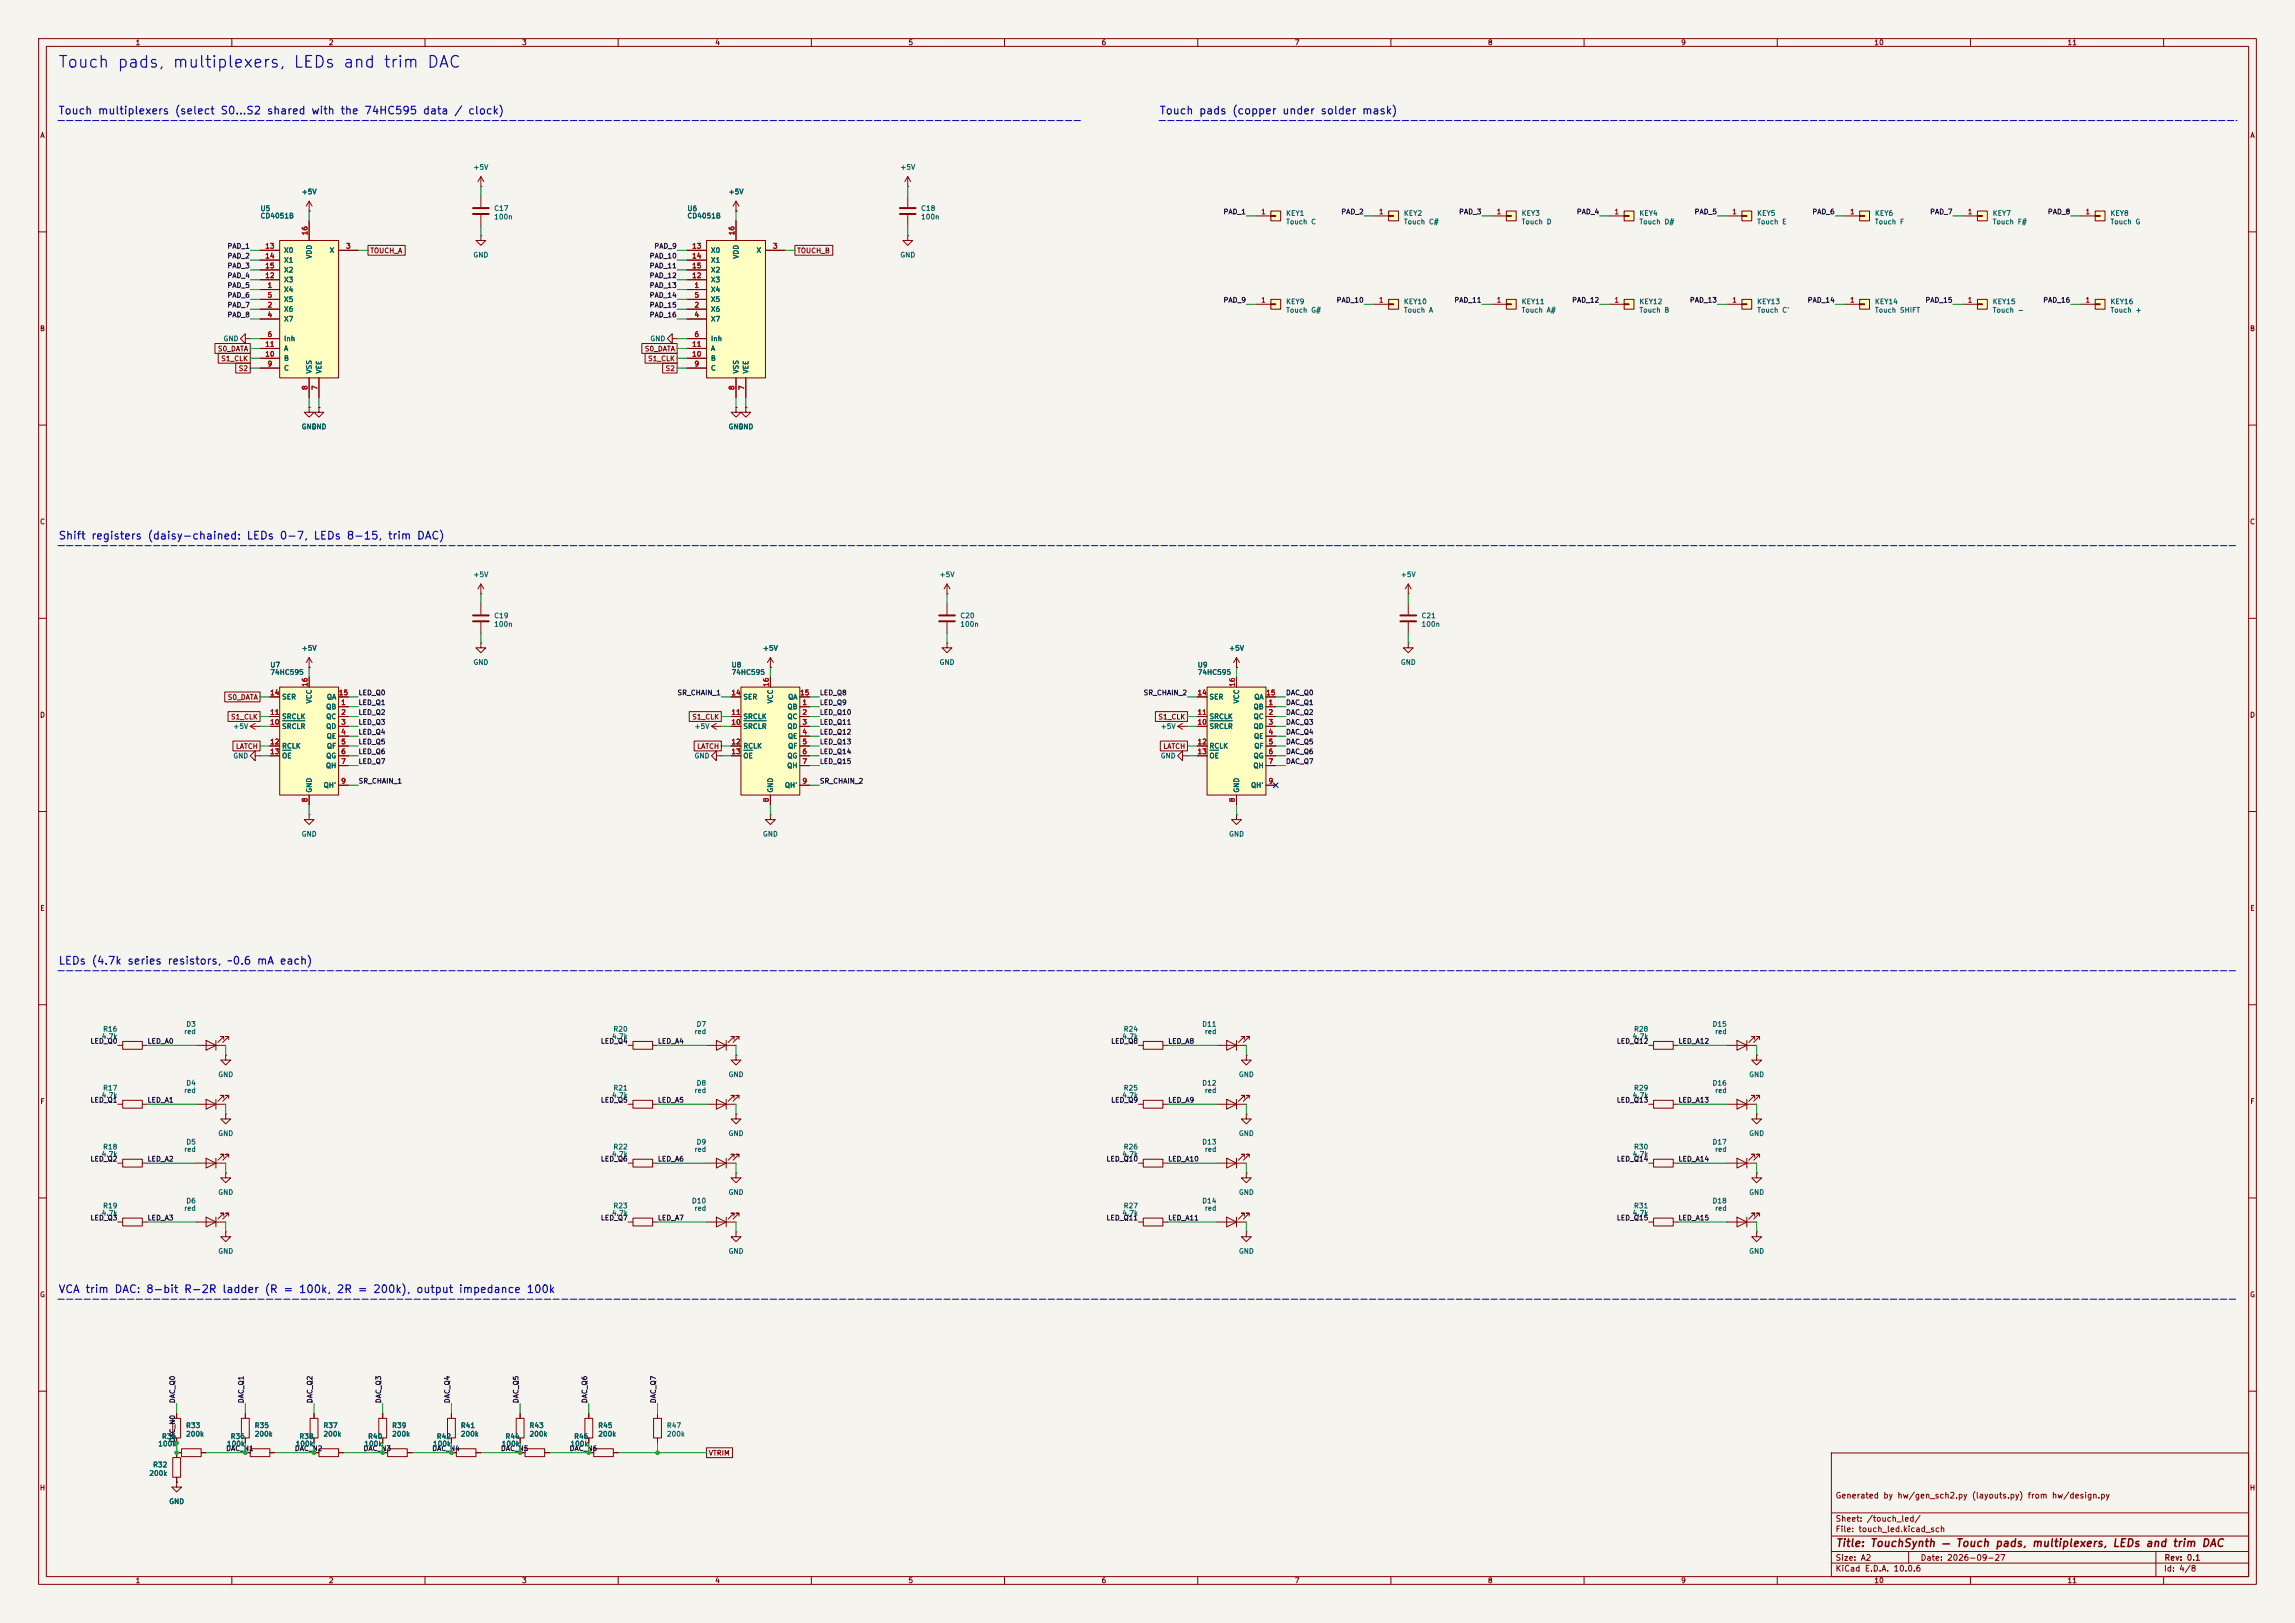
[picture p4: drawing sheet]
<svg xmlns="http://www.w3.org/2000/svg" width="594mm" height="420mm" viewBox="0 0 594 420" stroke-linecap="round" stroke-linejoin="round" font-family="sans-serif">
<defs><g id="words">
<text font-size="3" fill="#0000c2" x="14.9" y="18.3">Touch pads, multiplexers, LEDs and trim DAC</text>
<g font-size="2" fill="#0000c2">
<text x="15" y="30.1">Touch multiplexers (select S0...S2 shared with the 74HC595 data / clock)</text>
<text x="300" y="30.1">Touch pads (copper under solder mask)</text>
<text x="15" y="140.1">Shift registers (daisy-chained: LEDs 0-7, LEDs 8-15, trim DAC)</text>
<text x="15" y="250.1">LEDs (4.7k series resistors, ~0.6 mA each)</text>
<text x="15" y="335.1">VCA trim DAC: 8-bit R-2R ladder (R = 100k, 2R = 200k), output impedance 100k</text>
</g>
<text font-size="2" fill="#840000" x="475" y="400.8">Title: TouchSynth — Touch pads, multiplexers, LEDs and trim DAC</text>
<g font-size="1.5" fill="#840000">
<text x="475" y="388.1">Generated by hw/gen_sch2.py (layouts.py) from hw/design.py</text>
<text x="475" y="394.1">Sheet: /touch_led/</text>
<text x="475" y="396.8">File: touch_led.kicad_sch</text>
<text x="475" y="407">KiCad E.D.A. 10.0.6</text>
<text x="475" y="404.2">Size: A2</text>
<text x="497" y="404.2">Date: 2026-09-27</text>
<text x="560" y="407">Id: 4/8</text>
<text x="560.1" y="404.2">Rev: 0.1</text>
</g>
<g font-size="1.3" fill="#840000">
<text x="35" y="12">1</text>
<text x="85" y="12">2</text>
<text x="135" y="12">3</text>
<text x="185" y="12">4</text>
<text x="235" y="12">5</text>
<text x="285" y="12">6</text>
<text x="335" y="12">7</text>
<text x="385" y="12">8</text>
<text x="435" y="12">9</text>
<text x="485" y="12">10</text>
<text x="535" y="12">11</text>
<text x="10.3" y="36">A</text>
<text x="582.3" y="36">A</text>
<text x="95.7" y="65.8">TOUCH_A</text>
<text x="206.2" y="65.8">TOUCH_B</text>
<text x="10.2" y="86">B</text>
<text x="582.2" y="86">B</text>
<text x="56.3" y="91.2">S0_DATA</text>
<text x="57.1" y="93.8">S1_CLK</text>
<text x="166.8" y="91.2">S0_DATA</text>
<text x="167.6" y="93.8">S1_CLK</text>
<text x="61.6" y="96.3">S2</text>
<text x="172.1" y="96.3">S2</text>
<text x="10.2" y="136">C</text>
<text x="582.2" y="136">C</text>
<text x="10.2" y="186">D</text>
<text x="58.8" y="181.4">S0_DATA</text>
<text x="582.2" y="186">D</text>
<text x="59.7" y="186.5">S1_CLK</text>
<text x="179" y="186.5">S1_CLK</text>
<text x="299.7" y="186.5">S1_CLK</text>
<text x="60.9" y="194.1">LATCH</text>
<text x="180.3" y="194.1">LATCH</text>
<text x="301" y="194.1">LATCH</text>
<text x="10.3" y="236">E</text>
<text x="582.3" y="236">E</text>
<text x="10.3" y="286">F</text>
<text x="582.3" y="286">F</text>
<text x="10.2" y="336">G</text>
<text x="582.2" y="336">G</text>
<text x="183.3" y="377">VTRIM</text>
<text x="10.2" y="386">H</text>
<text x="582.2" y="386">H</text>
<text x="35" y="410">1</text>
<text x="85" y="410">2</text>
<text x="135" y="410">3</text>
<text x="185" y="410">4</text>
<text x="235" y="410">5</text>
<text x="285" y="410">6</text>
<text x="335" y="410">7</text>
<text x="385" y="410">8</text>
<text x="435" y="410">9</text>
<text x="485" y="410">10</text>
<text x="535" y="410">11</text>
</g>
<g font-size="1.3" fill="#006464">
<text x="122.4" y="44.2">+5V</text>
<text x="232.9" y="44.2">+5V</text>
<text x="77.9" y="50.6">+5V</text>
<text x="188.4" y="50.6">+5V</text>
<text x="67.3" y="54.9">U5</text>
<text x="67.3" y="56.8">CD4051B</text>
<text x="127.8" y="54.9">C17</text>
<text x="127.8" y="57.1">100n</text>
<text x="177.8" y="54.9">U6</text>
<text x="177.8" y="56.8">CD4051B</text>
<text x="238.3" y="54.9">C18</text>
<text x="238.3" y="57.1">100n</text>
<text x="332.8" y="56.1">KEY1</text>
<text x="332.8" y="58.3">Touch C</text>
<text x="363.2" y="56.1">KEY2</text>
<text x="363.2" y="58.3">Touch C#</text>
<text x="393.7" y="56.1">KEY3</text>
<text x="393.7" y="58.3">Touch D</text>
<text x="424.2" y="56.1">KEY4</text>
<text x="424.2" y="58.3">Touch D#</text>
<text x="454.7" y="56.1">KEY5</text>
<text x="454.7" y="58.3">Touch E</text>
<text x="485.2" y="56.1">KEY6</text>
<text x="485.2" y="58.3">Touch F</text>
<text x="515.6" y="56.1">KEY7</text>
<text x="515.6" y="58.3">Touch F#</text>
<text x="546.1" y="56.1">KEY8</text>
<text x="546.1" y="58.3">Touch G</text>
<text x="73.4" y="65.7">X0</text>
<text x="85.2" y="65.7">X</text>
<text x="183.9" y="65.7">X0</text>
<text x="195.7" y="65.7">X</text>
<text x="73.4" y="68.3">X1</text>
<text x="73.4" y="70.8">X2</text>
<text x="81" y="67.1" transform="rotate(-90 81 67.1)">VDD</text>
<text x="122.4" y="66.9">GND</text>
<text x="183.9" y="68.3">X1</text>
<text x="183.9" y="70.8">X2</text>
<text x="191.5" y="67.1" transform="rotate(-90 191.5 67.1)">VDD</text>
<text x="232.9" y="66.9">GND</text>
<text x="73.4" y="75.9">X4</text>
<text x="73.4" y="73.4">X3</text>
<text x="183.9" y="75.9">X4</text>
<text x="183.9" y="73.4">X3</text>
<text x="73.4" y="81">X6</text>
<text x="73.4" y="83.5">X7</text>
<text x="73.4" y="78.4">X5</text>
<text x="183.9" y="81">X6</text>
<text x="183.9" y="83.5">X7</text>
<text x="183.9" y="78.4">X5</text>
<text x="332.8" y="79">KEY9</text>
<text x="332.8" y="81.2">Touch G#</text>
<text x="363.2" y="79">KEY10</text>
<text x="363.2" y="81.2">Touch A</text>
<text x="393.7" y="79">KEY11</text>
<text x="393.7" y="81.2">Touch A#</text>
<text x="424.2" y="79">KEY12</text>
<text x="424.2" y="81.2">Touch B</text>
<text x="454.7" y="79">KEY13</text>
<text x="454.7" y="81.2">Touch C'</text>
<text x="485.2" y="79">KEY14</text>
<text x="485.2" y="81.2">Touch SHIFT</text>
<text x="515.6" y="79">KEY15</text>
<text x="515.6" y="81.2">Touch -</text>
<text x="546.1" y="79">KEY16</text>
<text x="546.1" y="81.2">Touch +</text>
<text x="57.7" y="88.6">GND</text>
<text x="73.4" y="88.6">Inh</text>
<text x="168.2" y="88.6">GND</text>
<text x="183.9" y="88.6">Inh</text>
<text x="73.4" y="93.7">B</text>
<text x="73.4" y="91.1">A</text>
<text x="183.9" y="93.7">B</text>
<text x="183.9" y="91.1">A</text>
<text x="73.4" y="96.2">C</text>
<text x="81" y="96.8" transform="rotate(-90 81 96.8)">VSS</text>
<text x="83.5" y="96.8" transform="rotate(-90 83.5 96.8)">VEE</text>
<text x="183.9" y="96.2">C</text>
<text x="191.5" y="96.8" transform="rotate(-90 191.5 96.8)">VSS</text>
<text x="194" y="96.8" transform="rotate(-90 194 96.8)">VEE</text>
<text x="77.9" y="111.4">GND</text>
<text x="80.5" y="111.4">GND</text>
<text x="188.4" y="111.4">GND</text>
<text x="191" y="111.4">GND</text>
<text x="122.4" y="149.6">+5V</text>
<text x="243" y="149.6">+5V</text>
<text x="362.4" y="149.6">+5V</text>
<text x="127.8" y="160.3">C19</text>
<text x="248.4" y="160.3">C20</text>
<text x="367.8" y="160.3">C21</text>
<text x="127.8" y="162.5">100n</text>
<text x="248.4" y="162.5">100n</text>
<text x="367.8" y="162.5">100n</text>
<text x="69.8" y="173">U7</text>
<text x="77.9" y="168.7">+5V</text>
<text x="122.4" y="172.3">GND</text>
<text x="189.2" y="173">U8</text>
<text x="197.3" y="168.7">+5V</text>
<text x="243" y="172.3">GND</text>
<text x="309.9" y="173">U9</text>
<text x="318" y="168.7">+5V</text>
<text x="362.4" y="172.3">GND</text>
<text x="69.8" y="174.9">74HC595</text>
<text x="189.2" y="174.9">74HC595</text>
<text x="309.9" y="174.9">74HC595</text>
<text x="72.9" y="181.3">SER</text>
<text x="81" y="182.2" transform="rotate(-90 81 182.2)">VCC</text>
<text x="84.3" y="183.8">QB</text>
<text x="84.5" y="181.3">QA</text>
<text x="192.3" y="181.3">SER</text>
<text x="200.4" y="182.2" transform="rotate(-90 200.4 182.2)">VCC</text>
<text x="203.7" y="183.8">QB</text>
<text x="203.9" y="181.3">QA</text>
<text x="312.9" y="181.3">SER</text>
<text x="321" y="182.2" transform="rotate(-90 321 182.2)">VCC</text>
<text x="324.3" y="183.8">QB</text>
<text x="324.5" y="181.3">QA</text>
<text x="60.2" y="188.9">+5V</text>
<text x="72.9" y="188.9">SRCLR</text>
<text x="72.9" y="186.4">SRCLK</text>
<text x="84.3" y="186.4">QC</text>
<text x="84.3" y="188.9">QD</text>
<text x="84.4" y="191.5">QE</text>
<text x="179.6" y="188.9">+5V</text>
<text x="192.3" y="188.9">SRCLR</text>
<text x="192.3" y="186.4">SRCLK</text>
<text x="203.7" y="186.4">QC</text>
<text x="203.7" y="188.9">QD</text>
<text x="203.8" y="191.5">QE</text>
<text x="300.3" y="188.9">+5V</text>
<text x="312.9" y="188.9">SRCLR</text>
<text x="312.9" y="186.4">SRCLK</text>
<text x="324.3" y="186.4">QC</text>
<text x="324.3" y="188.9">QD</text>
<text x="324.4" y="191.5">QE</text>
<text x="60.2" y="196.5">GND</text>
<text x="72.9" y="194">RCLK</text>
<text x="72.9" y="196.5">OE</text>
<text x="84.3" y="196.5">QG</text>
<text x="84.5" y="194">QF</text>
<text x="179.6" y="196.5">GND</text>
<text x="192.3" y="194">RCLK</text>
<text x="192.3" y="196.5">OE</text>
<text x="203.7" y="196.5">QG</text>
<text x="203.9" y="194">QF</text>
<text x="300.3" y="196.5">GND</text>
<text x="312.9" y="194">RCLK</text>
<text x="312.9" y="196.5">OE</text>
<text x="324.3" y="196.5">QG</text>
<text x="324.5" y="194">QF</text>
<text x="84.2" y="199.1">QH</text>
<text x="203.6" y="199.1">QH</text>
<text x="324.3" y="199.1">QH</text>
<text x="81" y="205.3" transform="rotate(-90 81 205.3)">GND</text>
<text x="83.6" y="204.2">QH'</text>
<text x="200.4" y="205.3" transform="rotate(-90 200.4 205.3)">GND</text>
<text x="203" y="204.2">QH'</text>
<text x="321" y="205.3" transform="rotate(-90 321 205.3)">GND</text>
<text x="323.7" y="204.2">QH'</text>
<text x="77.9" y="216.8">GND</text>
<text x="197.3" y="216.8">GND</text>
<text x="318" y="216.8">GND</text>
<text x="26.2" y="269.2">4.7k</text>
<text x="26.6" y="267.3">R16</text>
<text x="47.5" y="267.9">red</text>
<text x="48.1" y="266">D3</text>
<text x="158.3" y="269.2">4.7k</text>
<text x="158.6" y="267.3">R20</text>
<text x="179.6" y="267.9">red</text>
<text x="180.2" y="266">D7</text>
<text x="290.3" y="269.2">4.7k</text>
<text x="290.7" y="267.3">R24</text>
<text x="311" y="266">D11</text>
<text x="311.7" y="267.9">red</text>
<text x="422.4" y="269.2">4.7k</text>
<text x="422.8" y="267.3">R28</text>
<text x="443.1" y="266">D15</text>
<text x="443.8" y="267.9">red</text>
<text x="48.1" y="281.2">D4</text>
<text x="56.4" y="279">GND</text>
<text x="180.2" y="281.2">D8</text>
<text x="188.4" y="279">GND</text>
<text x="311" y="281.2">D12</text>
<text x="320.5" y="279">GND</text>
<text x="443.1" y="281.2">D16</text>
<text x="452.6" y="279">GND</text>
<text x="26.2" y="284.4">4.7k</text>
<text x="26.6" y="282.5">R17</text>
<text x="47.5" y="283.1">red</text>
<text x="158.3" y="284.4">4.7k</text>
<text x="158.6" y="282.5">R21</text>
<text x="179.6" y="283.1">red</text>
<text x="290.3" y="284.4">4.7k</text>
<text x="290.7" y="282.5">R25</text>
<text x="311.7" y="283.1">red</text>
<text x="422.4" y="284.4">4.7k</text>
<text x="422.8" y="282.5">R29</text>
<text x="443.8" y="283.1">red</text>
<text x="26.2" y="299.6">4.7k</text>
<text x="26.6" y="297.7">R18</text>
<text x="47.5" y="298.4">red</text>
<text x="48.1" y="296.5">D5</text>
<text x="56.4" y="294.3">GND</text>
<text x="158.3" y="299.6">4.7k</text>
<text x="158.6" y="297.7">R22</text>
<text x="179.6" y="298.4">red</text>
<text x="180.2" y="296.5">D9</text>
<text x="188.4" y="294.3">GND</text>
<text x="290.3" y="299.6">4.7k</text>
<text x="290.7" y="297.7">R26</text>
<text x="311" y="296.5">D13</text>
<text x="311.7" y="298.4">red</text>
<text x="320.5" y="294.3">GND</text>
<text x="422.4" y="299.6">4.7k</text>
<text x="422.8" y="297.7">R30</text>
<text x="443.1" y="296.5">D17</text>
<text x="443.8" y="298.4">red</text>
<text x="452.6" y="294.3">GND</text>
<text x="48.1" y="311.7">D6</text>
<text x="56.4" y="309.5">GND</text>
<text x="179" y="311.7">D10</text>
<text x="188.4" y="309.5">GND</text>
<text x="311" y="311.7">D14</text>
<text x="320.5" y="309.5">GND</text>
<text x="443.1" y="311.7">D18</text>
<text x="452.6" y="309.5">GND</text>
<text x="26.2" y="314.9">4.7k</text>
<text x="26.6" y="313">R19</text>
<text x="47.5" y="313.6">red</text>
<text x="158.3" y="314.9">4.7k</text>
<text x="158.6" y="313">R23</text>
<text x="179.6" y="313.6">red</text>
<text x="290.3" y="314.9">4.7k</text>
<text x="290.7" y="313">R27</text>
<text x="311.7" y="313.6">red</text>
<text x="422.4" y="314.9">4.7k</text>
<text x="422.8" y="313">R31</text>
<text x="443.8" y="313.6">red</text>
<text x="56.4" y="324.7">GND</text>
<text x="188.4" y="324.7">GND</text>
<text x="320.5" y="324.7">GND</text>
<text x="452.6" y="324.7">GND</text>
<text x="48" y="369.8">R33</text>
<text x="65.8" y="369.8">R35</text>
<text x="83.6" y="369.8">R37</text>
<text x="101.4" y="369.8">R39</text>
<text x="119.1" y="369.8">R41</text>
<text x="136.9" y="369.8">R43</text>
<text x="154.7" y="369.8">R45</text>
<text x="172.5" y="369.8">R47</text>
<text x="40.8" y="374.6">100k</text>
<text x="41.8" y="372.7">R34</text>
<text x="48" y="372">200k</text>
<text x="58.6" y="374.6">100k</text>
<text x="59.6" y="372.7">R36</text>
<text x="65.8" y="372">200k</text>
<text x="76.4" y="374.6">100k</text>
<text x="77.4" y="372.7">R38</text>
<text x="83.6" y="372">200k</text>
<text x="94.2" y="374.6">100k</text>
<text x="95.1" y="372.7">R40</text>
<text x="101.4" y="372">200k</text>
<text x="111.9" y="374.6">100k</text>
<text x="112.9" y="372.7">R42</text>
<text x="119.1" y="372">200k</text>
<text x="129.7" y="374.6">100k</text>
<text x="130.7" y="372.7">R44</text>
<text x="136.9" y="372">200k</text>
<text x="147.5" y="374.6">100k</text>
<text x="148.5" y="372.7">R46</text>
<text x="154.7" y="372">200k</text>
<text x="172.5" y="372">200k</text>
<text x="38.5" y="382.2">200k</text>
<text x="39.5" y="380">R32</text>
<text x="43.7" y="389.5">GND</text>
</g>
<g font-size="1.3" fill="#0f0f0f">
<text x="316.5" y="55.8">PAD_1</text>
<text x="347" y="55.8">PAD_2</text>
<text x="377.5" y="55.8">PAD_3</text>
<text x="408" y="55.8">PAD_4</text>
<text x="438.5" y="55.8">PAD_5</text>
<text x="468.9" y="55.8">PAD_6</text>
<text x="499.4" y="55.8">PAD_7</text>
<text x="529.9" y="55.8">PAD_8</text>
<text x="58.7" y="64.6">PAD_1</text>
<text x="169.2" y="64.6">PAD_9</text>
<text x="58.7" y="67.2">PAD_2</text>
<text x="58.7" y="69.7">PAD_3</text>
<text x="168" y="67.2">PAD_10</text>
<text x="168" y="69.7">PAD_11</text>
<text x="58.7" y="74.8">PAD_5</text>
<text x="58.7" y="77.3">PAD_6</text>
<text x="58.7" y="72.3">PAD_4</text>
<text x="168" y="77.3">PAD_14</text>
<text x="168" y="72.3">PAD_12</text>
<text x="168" y="74.8">PAD_13</text>
<text x="58.7" y="79.9">PAD_7</text>
<text x="58.7" y="82.4">PAD_8</text>
<text x="168" y="79.9">PAD_15</text>
<text x="168" y="82.4">PAD_16</text>
<text x="316.5" y="78.6">PAD_9</text>
<text x="345.8" y="78.6">PAD_10</text>
<text x="376.3" y="78.6">PAD_11</text>
<text x="406.8" y="78.6">PAD_12</text>
<text x="437.3" y="78.6">PAD_13</text>
<text x="467.7" y="78.6">PAD_14</text>
<text x="498.2" y="78.6">PAD_15</text>
<text x="528.7" y="78.6">PAD_16</text>
<text x="92.7" y="182.8">LED_Q1</text>
<text x="92.7" y="185.3">LED_Q2</text>
<text x="92.7" y="180.2">LED_Q0</text>
<text x="175.2" y="180.2">SR_CHAIN_1</text>
<text x="212.1" y="182.8">LED_Q9</text>
<text x="212.1" y="185.3">LED_Q10</text>
<text x="212.1" y="180.2">LED_Q8</text>
<text x="295.9" y="180.2">SR_CHAIN_2</text>
<text x="332.7" y="182.8">DAC_Q1</text>
<text x="332.7" y="185.3">DAC_Q2</text>
<text x="332.7" y="180.2">DAC_Q0</text>
<text x="92.7" y="187.8">LED_Q3</text>
<text x="92.7" y="190.4">LED_Q4</text>
<text x="212.1" y="187.8">LED_Q11</text>
<text x="212.1" y="190.4">LED_Q12</text>
<text x="332.7" y="187.8">DAC_Q3</text>
<text x="332.7" y="190.4">DAC_Q4</text>
<text x="92.7" y="192.9">LED_Q5</text>
<text x="92.7" y="195.5">LED_Q6</text>
<text x="92.7" y="198">LED_Q7</text>
<text x="212.1" y="192.9">LED_Q13</text>
<text x="212.1" y="195.5">LED_Q14</text>
<text x="212.1" y="198">LED_Q15</text>
<text x="332.7" y="198">DAC_Q7</text>
<text x="332.7" y="192.9">DAC_Q5</text>
<text x="332.7" y="195.5">DAC_Q6</text>
<text x="92.7" y="203.1">SR_CHAIN_1</text>
<text x="212.1" y="203.1">SR_CHAIN_2</text>
<text x="23.3" y="270.4">LED_Q0</text>
<text x="38.1" y="270.4">LED_A0</text>
<text x="155.4" y="270.4">LED_Q4</text>
<text x="170.2" y="270.4">LED_A4</text>
<text x="287.5" y="270.4">LED_Q8</text>
<text x="302.2" y="270.4">LED_A8</text>
<text x="418.3" y="270.4">LED_Q12</text>
<text x="434.3" y="270.4">LED_A12</text>
<text x="23.3" y="285.6">LED_Q1</text>
<text x="38.1" y="285.6">LED_A1</text>
<text x="155.4" y="285.6">LED_Q5</text>
<text x="170.2" y="285.6">LED_A5</text>
<text x="287.5" y="285.6">LED_Q9</text>
<text x="302.2" y="285.6">LED_A9</text>
<text x="418.3" y="285.6">LED_Q13</text>
<text x="434.3" y="285.6">LED_A13</text>
<text x="23.3" y="300.9">LED_Q2</text>
<text x="38.1" y="300.9">LED_A2</text>
<text x="155.4" y="300.9">LED_Q6</text>
<text x="170.2" y="300.9">LED_A6</text>
<text x="286.2" y="300.9">LED_Q10</text>
<text x="302.2" y="300.9">LED_A10</text>
<text x="418.3" y="300.9">LED_Q14</text>
<text x="434.3" y="300.9">LED_A14</text>
<text x="23.3" y="316.1">LED_Q3</text>
<text x="38.1" y="316.1">LED_A3</text>
<text x="155.4" y="316.1">LED_Q7</text>
<text x="170.2" y="316.1">LED_A7</text>
<text x="286.2" y="316.1">LED_Q11</text>
<text x="302.2" y="316.1">LED_A11</text>
<text x="418.3" y="316.1">LED_Q15</text>
<text x="434.3" y="316.1">LED_A15</text>
<text x="45.6" y="363.2" transform="rotate(-90 45.6 363.2)">DAC_Q0</text>
<text x="63.4" y="363.2" transform="rotate(-90 63.4 363.2)">DAC_Q1</text>
<text x="81.2" y="363.2" transform="rotate(-90 81.2 363.2)">DAC_Q2</text>
<text x="98.9" y="363.2" transform="rotate(-90 98.9 363.2)">DAC_Q3</text>
<text x="116.7" y="363.2" transform="rotate(-90 116.7 363.2)">DAC_Q4</text>
<text x="134.5" y="363.2" transform="rotate(-90 134.5 363.2)">DAC_Q5</text>
<text x="152.3" y="363.2" transform="rotate(-90 152.3 363.2)">DAC_Q6</text>
<text x="170.1" y="363.2" transform="rotate(-90 170.1 363.2)">DAC_Q7</text>
<text x="45.6" y="373.4" transform="rotate(-90 45.6 373.4)">DAC_N0</text>
<text x="58.4" y="375.8">DAC_N1</text>
<text x="76.2" y="375.8">DAC_N2</text>
<text x="94" y="375.8">DAC_N3</text>
<text x="111.7" y="375.8">DAC_N4</text>
<text x="129.5" y="375.8">DAC_N5</text>
<text x="147.3" y="375.8">DAC_N6</text>
</g>
<g font-size="1.3" fill="#a90000">
<text x="326.3" y="55.7">1</text>
<text x="356.8" y="55.7">1</text>
<text x="387.3" y="55.7">1</text>
<text x="417.7" y="55.7">1</text>
<text x="448.2" y="55.7">1</text>
<text x="478.7" y="55.7">1</text>
<text x="509.2" y="55.7">1</text>
<text x="539.7" y="55.7">1</text>
<text x="68.5" y="64.6">13</text>
<text x="79.9" y="61" transform="rotate(-90 79.9 61)">16</text>
<text x="89.4" y="64.6">3</text>
<text x="179" y="64.6">13</text>
<text x="190.4" y="61" transform="rotate(-90 190.4 61)">16</text>
<text x="199.9" y="64.6">3</text>
<text x="68.5" y="67.2">14</text>
<text x="68.5" y="69.7">15</text>
<text x="179" y="67.2">14</text>
<text x="179" y="69.7">15</text>
<text x="68.5" y="72.3">12</text>
<text x="69.1" y="74.8">1</text>
<text x="69.1" y="77.3">5</text>
<text x="179" y="72.3">12</text>
<text x="179.6" y="74.8">1</text>
<text x="179.6" y="77.3">5</text>
<text x="69.1" y="79.9">2</text>
<text x="69.1" y="82.4">4</text>
<text x="179.6" y="79.9">2</text>
<text x="179.6" y="82.4">4</text>
<text x="326.3" y="78.6">1</text>
<text x="356.8" y="78.6">1</text>
<text x="387.3" y="78.6">1</text>
<text x="417.7" y="78.6">1</text>
<text x="448.2" y="78.6">1</text>
<text x="478.7" y="78.6">1</text>
<text x="509.2" y="78.6">1</text>
<text x="539.7" y="78.6">1</text>
<text x="69.1" y="87.5">6</text>
<text x="179.6" y="87.5">6</text>
<text x="68.5" y="92.6">10</text>
<text x="68.5" y="90">11</text>
<text x="69.1" y="95.1">9</text>
<text x="179" y="92.6">10</text>
<text x="179" y="90">11</text>
<text x="179.6" y="95.1">9</text>
<text x="79.9" y="101.1" transform="rotate(-90 79.9 101.1)">8</text>
<text x="82.4" y="101.1" transform="rotate(-90 82.4 101.1)">7</text>
<text x="190.4" y="101.1" transform="rotate(-90 190.4 101.1)">8</text>
<text x="192.9" y="101.1" transform="rotate(-90 192.9 101.1)">7</text>
<text x="79.9" y="177.9" transform="rotate(-90 79.9 177.9)">16</text>
<text x="199.3" y="177.9" transform="rotate(-90 199.3 177.9)">16</text>
<text x="319.9" y="177.9" transform="rotate(-90 319.9 177.9)">16</text>
<text x="69.8" y="185.3">11</text>
<text x="69.8" y="180.2">14</text>
<text x="87.6" y="180.2">15</text>
<text x="88.2" y="182.7">1</text>
<text x="88.2" y="185.3">2</text>
<text x="189.2" y="185.3">11</text>
<text x="189.2" y="180.2">14</text>
<text x="206.9" y="180.2">15</text>
<text x="207.5" y="182.7">1</text>
<text x="207.5" y="185.3">2</text>
<text x="309.8" y="185.3">11</text>
<text x="309.8" y="180.2">14</text>
<text x="327.6" y="180.2">15</text>
<text x="328.2" y="182.7">1</text>
<text x="328.2" y="185.3">2</text>
<text x="69.8" y="187.8">10</text>
<text x="88.2" y="187.8">3</text>
<text x="88.2" y="190.4">4</text>
<text x="189.2" y="187.8">10</text>
<text x="207.5" y="187.8">3</text>
<text x="207.5" y="190.4">4</text>
<text x="309.8" y="187.8">10</text>
<text x="328.2" y="187.8">3</text>
<text x="328.2" y="190.4">4</text>
<text x="69.8" y="192.9">12</text>
<text x="69.8" y="195.4">13</text>
<text x="88.2" y="192.9">5</text>
<text x="88.2" y="195.4">6</text>
<text x="88.2" y="198">7</text>
<text x="189.2" y="192.9">12</text>
<text x="189.2" y="195.4">13</text>
<text x="207.5" y="192.9">5</text>
<text x="207.5" y="195.4">6</text>
<text x="207.5" y="198">7</text>
<text x="309.8" y="192.9">12</text>
<text x="309.8" y="195.4">13</text>
<text x="328.2" y="192.9">5</text>
<text x="328.2" y="195.4">6</text>
<text x="328.2" y="198">7</text>
<text x="88.2" y="203.1">9</text>
<text x="207.5" y="203.1">9</text>
<text x="328.2" y="203.1">9</text>
<text x="79.9" y="207.7" transform="rotate(-90 79.9 207.7)">8</text>
<text x="199.3" y="207.7" transform="rotate(-90 199.3 207.7)">8</text>
<text x="319.9" y="207.7" transform="rotate(-90 319.9 207.7)">8</text>
</g>
</g></defs>
<path d="M0 0h594v420h-594z" fill="#f5f4ef" stroke="#f5f4ef" stroke-width=".26"/>
<g fill="none" stroke="#840000" stroke-width=".26">
<path d="M10 10h574v400h-574zM12 12h570v396h-570zM60 10v2M110 10v2M160 10v2M210 10v2M260 10v2M310 10v2M360 10v2M410 10v2M460 10v2M510 10v2"/>
<path d="M560 10v2M10 60h2M582 60h2M10 110h2M582 110h2M10 160h2M364.5 166.4v1.2h1.3l-1.3 1.3-1.3-1.3h1.3M364.5 166.4h.1M582 160h2M10 210h2M582 210h2M10 260h2"/>
<path d="M294.6 270.5h1.3M295.9 269.5h5.1v2h-5.1zM301 270.5h1.3M315 270.5h7.6M317.5 269.2l2.5 1.3-2.5 1.3zM320 269.2v2.6M322.1 269v-.8h-.8h.8l-1.6 1.5M323.3 269v-.8h-.7h.7l-1.5 1.5M582 260h2M449.6 299.7l2.5 1.3-2.5 1.3zM452.1 299.7v2.6M454.2 299.5v-.8h-.8h.8l-1.6 1.5"/>
<path d="M455.4 299.5v-.8h-.7h.7l-1.5 1.5M10 310h2M447 301h7.7M454.7 303.5v1.3h1.2l-1.2 1.3-1.3-1.3h1.3M454.7 303.5h.1M582 310h2M10 360h2M62.5 367h2v5.1h-2zM63.5 365.8v1.2M63.5 372.1v1.3M81.3 375.9h1.2M82.5 374.9h5.1v2h-5.1z"/>
<path d="M87.6 375.9h1.3M474 376h108v32h-108zM582 360h2M474 397.5h108M474 391.5h108M60 408v2M110 408v2M160 408v2M210 408v2M260 408v2M310 408v2M360 408v2"/>
<path d="M410 408v2M460 408v2M474 404.5h108M474 401.5h108M494 401.5v3M510 408v2M558 401.5v6.5M560 408v2"/>
</g>
<path d="M312.4 177.8h15.3v27.9h-15.3z" fill="#ffffc2"/>
<g fill="none" stroke="#840000" stroke-width=".26">
<path d="M312.4 177.8h15.3v27.9h-15.3zM320 172.7h.1M320 170.2v2.5M320 175.3v2.5M320 170.2l-.7 1.3M320 170.2l.8 1.3M309.9 185.4h2.5M309.9 188h2.5M309.9 193h2.5M309.9 195.6h2.5M309.9 180.3h2.5M327.7 182.9h2.5"/>
<path d="M327.7 185.4h2.5M327.7 188h2.5M327.7 190.5h2.5M327.7 193h2.5M327.7 195.6h2.5M327.7 198.1h2.5M327.7 180.3h2.5M320 210.8v1.3h1.3l-1.3 1.3-1.2-1.3h1.2M320 210.8h.1M320 205.7v2.6M327.7 203.2h2.5M58.4 288.3v1.3h1.3l-1.3 1.2-1.3-1.2h1.3"/>
<path d="M58.4 288.3h.1M163.8 300h5.1v2h-5.1zM162.6 301h1.2M168.9 301h1.3M447 316.2h7.7M449.6 315l2.5 1.2-2.5 1.3zM452.1 315v2.5M454.2 314.7v-.8h-.8h.8l-1.6 1.6M455.4 314.7v-.8h-.7h.7l-1.5 1.6M80.3 367h2v5.1h-2zM81.3 365.8v1.2M81.3 372.1v1.3"/>
<path d="M116.8 375.9h1.3M118.1 374.9h5.1v2h-5.1zM123.2 375.9h1.3"/>
</g>
<path d="M313.2 186.5h5.7M313.2 194.1h2.2" fill="none" stroke="#006464" stroke-width=".26"/>
<path d="M542.3 77.5h2.5v2.5h-2.5z" fill="#ffffc2"/>
<path d="M538.5 78.7h3.8M542.3 77.5h2.5v2.5h-2.5zM542.3 78.6h1.3v.3h-1.3zM58.4 303.5v1.3h1.3l-1.3 1.3-1.3-1.3h1.3M58.4 303.5h.1" fill="none" stroke="#840000" stroke-width=".26"/>
<path d="M389.9 77.5h2.5v2.5h-2.5z" fill="#ffffc2"/>
<path d="M386.1 78.7h3.8M389.9 77.5h2.5v2.5h-2.5zM389.9 78.6h1.3v.3h-1.3z" fill="none" stroke="#840000" stroke-width=".26"/>
<path d="M542.3 54.6h2.5v2.6h-2.5z" fill="#ffffc2"/>
<g fill="none" stroke="#840000" stroke-width=".26">
<path d="M538.5 55.9h3.8M542.3 54.6h2.5v2.6h-2.5zM542.3 55.8h1.3v.2h-1.3zM190.5 273.1v1.2h1.3l-1.3 1.3-1.3-1.3h1.3M190.5 273.1h.1M182.9 285.8h7.6M185.4 284.5l2.6 1.3-2.6 1.2zM185.4 299.7l2.6 1.3-2.6 1.3zM188 284.5v2.5M188 299.7v2.6M190 284.2v-.7h-.8h.8l-1.5 1.5M190 299.5v-.8h-.8h.8l-1.5 1.5"/>
<path d="M190.5 288.3v1.3h1.3l-1.3 1.2-1.3-1.2h1.3M190.5 288.3h.1M191.3 284.2v-.7h-.8h.8l-1.6 1.5M191.3 299.5v-.8h-.8h.8l-1.6 1.5M426.7 285.8h1.3M428 284.7h5.1v2.1h-5.1zM428 300h5.1v2h-5.1zM433.1 285.8h1.2M182.9 301h7.6M426.7 301h1.3M433.1 301h1.2M98 367h2.1v5.1h-2.1z"/>
<path d="M99.1 365.8v1.2M99.1 372.1v1.3"/>
</g>
<path d="M72.4 177.8h15.2v27.9h-15.2z" fill="#ffffc2"/>
<g fill="none" stroke="#840000" stroke-width=".26">
<path d="M72.4 177.8h15.2v27.9h-15.2zM80 175.3v2.5M69.8 185.4h2.6M69.8 188h2.6M69.8 193h2.6M69.8 195.6h2.6M69.8 180.3h2.6M87.6 182.9h2.6M87.6 185.4h2.6M87.6 188h2.6M87.6 190.5h2.6M87.6 193h2.6"/>
<path d="M87.6 195.6h2.6M87.6 198.1h2.6M87.6 180.3h2.6M80 205.7v2.6M87.6 203.2h2.6M426.7 316.2h1.3M428 315.2h5.1v2h-5.1zM433.1 316.2h1.2"/>
</g>
<path d="M73.1 186.5h5.8M73.1 194.1h2.3" fill="none" stroke="#006464" stroke-width=".26"/>
<path d="M389.9 54.6h2.5v2.6h-2.5z" fill="#ffffc2"/>
<path d="M386.1 55.9h3.8M389.9 54.6h2.5v2.6h-2.5zM389.9 55.8h1.3v.2h-1.3z" fill="none" stroke="#840000" stroke-width=".26"/>
<path d="M359.4 54.6h2.5v2.6h-2.5z" fill="#ffffc2"/>
<path d="M355.6 55.9h3.8M359.4 54.6h2.5v2.6h-2.5zM359.4 55.8h1.3v.2h-1.3z" fill="none" stroke="#840000" stroke-width=".26"/>
<path d="M328.9 54.6h2.6v2.6h-2.6z" fill="#ffffc2"/>
<path d="M325.1 55.9h3.8M328.9 54.6h2.6v2.6h-2.6zM328.9 55.8h1.3v.2h-1.3z" fill="none" stroke="#840000" stroke-width=".26"/>
<path d="M359.4 77.5h2.5v2.5h-2.5z" fill="#ffffc2"/>
<path d="M355.6 78.7h3.8M359.4 77.5h2.5v2.5h-2.5zM359.4 78.6h1.3v.3h-1.3z" fill="none" stroke="#840000" stroke-width=".26"/>
<path d="M328.9 77.5h2.6v2.5h-2.6z" fill="#ffffc2"/>
<g fill="none" stroke="#840000" stroke-width=".26">
<path d="M325.1 78.7h3.8M328.9 77.5h2.6v2.5h-2.6zM328.9 78.6h1.3v.3h-1.3zM364.5 153.7h.1M364.5 151.1v2.6M364.5 156.2v2.8M364.5 151.1l-.8 1.3M364.5 151.1l.8 1.3M364.5 161v2.8M426.7 270.5h1.3M428 269.5h5.1v2h-5.1zM433.1 270.5h1.2"/>
<path d="M447 270.5h7.7M449.6 269.2l2.5 1.3-2.5 1.3zM452.1 269.2v2.6M454.2 269v-.8h-.8h.8l-1.6 1.5M455.4 269v-.8h-.7h.7l-1.5 1.5M317.5 299.7l2.5 1.3-2.5 1.3zM320 299.7v2.6M322.1 299.5v-.8h-.8h.8l-1.6 1.5M323.3 299.5v-.8h-.7h.7l-1.5 1.5M30.5 316.2h1.2M31.7 315.2h5.1v2h-5.1zM36.8 316.2h1.3"/>
<path d="M50.8 316.2h7.6M53.3 315l2.6 1.2-2.6 1.3zM55.9 315v2.5M57.9 314.7v-.8h-.8h.8l-1.5 1.6M58.4 318.8v1.2h1.3l-1.3 1.3-1.3-1.3h1.3M58.4 318.8h.1M59.2 314.7v-.8h-.8h.8l-1.5 1.6M315 301h7.6M322.6 318.8v1.2h1.2l-1.2 1.3-1.3-1.3h1.3M322.6 318.8h.1M322.6 303.5v1.3h1.2l-1.2 1.3-1.3-1.3h1.3M322.6 303.5h.1"/>
<path d="M454.7 318.8v1.2h1.2l-1.2 1.3-1.3-1.3h1.3M454.7 318.8h.1M44.7 367h2v5.1h-2zM45.7 365.8v1.2M45.7 372.1v1.3M99.1 375.9h1.2M100.3 374.9h5.1v2h-5.1zM105.4 375.9h1.3"/>
</g>
<path d="M362.5 159.3h4M362.5 160.8h4" fill="none" stroke="#840000" stroke-width=".51"/>
<path d="M481.3 77.5h2.6v2.5h-2.6z" fill="#ffffc2"/>
<g fill="none" stroke="#840000" stroke-width=".26">
<path d="M477.5 78.7h3.8M481.3 77.5h2.6v2.5h-2.6zM481.3 78.6h1.3v.3h-1.3zM30.5 270.5h1.2M31.7 269.5h5.1v2h-5.1zM36.8 270.5h1.3M295.9 300h5.1v2h-5.1zM322.6 288.3v1.3h1.2l-1.2 1.2-1.3-1.2h1.3M322.6 288.3h.1M447 285.8h7.7M449.6 284.5l2.5 1.3-2.5 1.2zM452.1 284.5v2.5"/>
<path d="M454.2 284.2v-.7h-.8h.8l-1.6 1.5M455.4 284.2v-.7h-.7h.7l-1.5 1.5M294.6 301h1.3M301 301h1.3M315 316.2h7.6M317.5 315l2.5 1.2-2.5 1.3zM320 315v2.5M322.1 314.7v-.8h-.8h.8l-1.6 1.6M323.3 314.7v-.8h-.7h.7l-1.5 1.6M44.7 377.2h2v5.1h-2zM45.7 375.9v1.3M45.7 383.5v1.3h1.3l-1.3 1.3-1.3-1.3h1.3"/>
<path d="M45.7 383.5h.1M45.7 382.3v1.2"/>
</g>
<path d="M481.3 54.6h2.6v2.6h-2.6z" fill="#ffffc2"/>
<g fill="none" stroke="#840000" stroke-width=".26">
<path d="M477.5 55.9h3.8M481.3 54.6h2.6v2.6h-2.6zM481.3 55.8h1.3v.2h-1.3zM63.5 87.6v-1.2l-1.3 1.2 1.3 1.3v-1.3h1.3M64.8 87.6h.1M80 172.7h.1M80 170.2l-.8 1.3M80 170.2l.8 1.3M80 170.2v2.5M80 210.8v1.3h1.3l-1.3 1.3-1.3-1.3h1.3M80 210.8h.1M454.7 273.1v1.2h1.2l-1.2 1.3-1.3-1.3h1.3"/>
<path d="M454.7 273.1h.1M31.7 300h5.1v2h-5.1zM294.6 285.8h1.3M295.9 284.7h5.1v2.1h-5.1zM301 285.8h1.3M454.7 288.3v1.3h1.2l-1.2 1.2-1.3-1.2h1.3M454.7 288.3h.1M30.5 301h1.2M36.8 301h1.3M294.6 316.2h1.3M295.9 315.2h5.1v2h-5.1zM301 316.2h1.3"/>
<path d="M45.7 375.9h1.3M47 374.9h5.1v2h-5.1zM52.1 375.9h1.2M63.5 375.9h1.3M64.8 374.9h5v2h-5zM69.8 375.9h1.3M115.8 367h2.1v5.1h-2.1zM116.8 365.8v1.2M116.8 372.1v1.3M133.6 367h2v5.1h-2zM134.6 365.8v1.2M134.6 372.1v1.3"/>
</g>
<path d="M511.8 54.6h2.5v2.6h-2.5z" fill="#ffffc2"/>
<path d="M508 55.9h3.8M511.8 54.6h2.5v2.6h-2.5zM511.8 55.8h1.3v.2h-1.3z" fill="none" stroke="#840000" stroke-width=".26"/>
<path d="M511.8 77.5h2.5v2.5h-2.5z" fill="#ffffc2"/>
<g fill="none" stroke="#840000" stroke-width=".26">
<path d="M508 78.7h3.8M511.8 77.5h2.5v2.5h-2.5zM511.8 78.6h1.3v.3h-1.3zM190.5 105.4v1.3h1.3l-1.3 1.3-1.3-1.3h1.3M190.5 105.4h.1M193 105.4v1.3h1.3l-1.3 1.3-1.2-1.3h1.2M193 105.4h.1M184.1 188l1.3 .7M184.1 188h2.6M185.4 187.2l-1.3 .8M186.7 188h.1M50.8 270.5h7.6"/>
<path d="M53.3 269.2l2.6 1.3-2.6 1.3zM55.9 269.2v2.6M57.9 269v-.8h-.8h.8l-1.5 1.5M58.4 273.1v1.2h1.3l-1.3 1.3-1.3-1.3h1.3M58.4 273.1h.1M59.2 269v-.8h-.8h.8l-1.5 1.5M322.6 273.1v1.2h1.2l-1.2 1.3-1.3-1.3h1.3M322.6 273.1h.1M30.5 285.8h1.2M31.7 284.7h5.1v2.1h-5.1zM36.8 285.8h1.3M315 285.8h7.6"/>
<path d="M317.5 284.5l2.5 1.3-2.5 1.2zM320 284.5v2.5M322.1 284.2v-.7h-.8h.8l-1.6 1.5M323.3 284.2v-.7h-.7h.7l-1.5 1.5M162.6 316.2h1.2M163.8 315.2h5.1v2h-5.1zM168.9 316.2h1.3M182.9 316.2h7.6M185.4 315l2.6 1.2-2.6 1.3zM188 315v2.5M190 314.7v-.8h-.8h.8l-1.5 1.6M190.5 318.8v1.2h1.3l-1.3 1.3-1.3-1.3h1.3"/>
<path d="M190.5 318.8h.1M190.5 303.5v1.3h1.3l-1.3 1.3-1.3-1.3h1.3M190.5 303.5h.1M191.3 314.7v-.8h-.8h.8l-1.6 1.6M134.6 375.9h1.3M135.9 374.9h5.1v2h-5.1zM141 375.9h1.2M151.4 367h2v5.1h-2zM152.4 375.9h1.3M152.4 365.8v1.2M152.4 372.1v1.3M153.7 374.9h5v2h-5z"/>
<path d="M158.7 375.9h1.3M169.2 367h2v5.1h-2zM170.2 365.8v1.2M170.2 372.1v1.3"/>
</g>
<path d="M182.9 62.2h15.2v35.6h-15.2z" fill="#ffffc2"/>
<g fill="none" stroke="#840000" stroke-width=".26">
<path d="M190.5 57.2v5M177.8 74.9h5.1M177.8 64.8h5.1M177.8 77.5h5.1M177.8 72.4h5.1M177.8 67.3h5.1M177.8 69.9h5.1M182.9 62.2h15.2v35.6h-15.2zM198.1 64.8h5.1M177.8 80h5.1M177.8 82.6h5.1M177.8 87.6h5.1"/>
<path d="M177.8 95.3h5.1M177.8 92.7h5.1M177.8 90.2h5.1M190.5 97.8v5.1M193 97.8v5.1M80 105.4v1.3h1.3l-1.3 1.3-1.3-1.3h1.3M80 105.4h.1M124.5 153.7h.1M124.5 151.1l-.8 1.3M124.5 151.1l.7 1.3M124.5 151.1v2.6M124.5 156.2v2.8"/>
<path d="M245.1 153.7h.1M245.1 151.1l-.8 1.3M245.1 151.1l.8 1.3M245.1 151.1v2.6M245.1 156.2v2.8M124.5 166.4v1.2h1.2l-1.2 1.3-1.3-1.3h1.3M124.5 166.4h.1M124.5 161v2.8M199.4 172.7h.1M199.4 170.2l-.8 1.3M199.4 170.2l.8 1.3M199.4 170.2v2.5"/>
<path d="M245.1 166.4v1.2h1.3l-1.3 1.3-1.3-1.3h1.3M245.1 166.4h.1M245.1 161v2.8"/>
</g>
<path d="M122.4 159.3h4.1M243.1 159.3h4M122.4 160.8h4.1M243.1 160.8h4" fill="none" stroke="#840000" stroke-width=".51"/>
<path d="M191.8 177.8h15.2v27.9h-15.2z" fill="#ffffc2"/>
<g fill="none" stroke="#840000" stroke-width=".26">
<path d="M191.8 177.8h15.2v27.9h-15.2zM199.4 175.3v2.5M189.2 185.4h2.6M189.2 188h2.6M189.2 193h2.6M189.2 195.6h2.6M189.2 180.3h2.6M207 182.9h2.5M207 185.4h2.5M207 188h2.5M207 190.5h2.5M207 193h2.5"/>
<path d="M207 195.6h2.5M207 198.1h2.5M207 180.3h2.5M199.4 205.7v2.6M207 203.2h2.5"/>
</g>
<path d="M192.5 186.5h5.8M192.5 194.1h2.2" fill="none" stroke="#006464" stroke-width=".26"/>
<path d="M420.4 77.5h2.5v2.5h-2.5z" fill="#ffffc2"/>
<path d="M416.6 78.7h3.8M420.4 77.5h2.5v2.5h-2.5zM420.4 78.6h1.2v.3h-1.2zM53.3 299.7l2.6 1.3-2.6 1.3zM55.9 299.7v2.6M57.9 299.5v-.8h-.8h.8l-1.5 1.5M59.2 299.5v-.8h-.8h.8l-1.5 1.5M50.8 301h7.6" fill="none" stroke="#840000" stroke-width=".26"/>
<path d="M450.8 77.5h2.6v2.5h-2.6z" fill="#ffffc2"/>
<g fill="none" stroke="#840000" stroke-width=".26">
<path d="M80 54.6h.1M80 52.1l-.8 1.2M80 52.1l.8 1.2M80 52.1v2.5M124.5 48.3h.1M124.5 45.7l-.8 1.3M124.5 45.7l.7 1.3M124.5 45.7v2.6M124.5 50.8v2.8M124.5 55.6v2.8M190.5 54.6h.1M190.5 52.1l-.8 1.2"/>
<path d="M190.5 52.1l.8 1.2M190.5 52.1v2.5M234.9 48.3h.1M234.9 45.7v2.6M234.9 50.8v2.8M234.9 55.6v2.8M234.9 45.7l-.7 1.3M234.9 45.7l.8 1.3M124.5 61v1.2h1.2l-1.2 1.3-1.3-1.3h1.3M124.5 61h.1M234.9 61v1.2h1.3l-1.3 1.3-1.2-1.3h1.2M234.9 61h.1"/>
<path d="M447 78.7h3.8M450.8 77.5h2.6v2.5h-2.6zM450.8 78.6h1.3v.3h-1.3zM174 87.6v-1.2l-1.3 1.2 1.3 1.3v-1.3h1.3M175.3 87.6h.1M82.5 105.4v1.3h1.3l-1.3 1.3-1.2-1.3h1.2M82.5 105.4h.1M304.8 188l1.3 .7M304.8 188h2.5M306.1 195.6v-1.3l-1.3 1.3 1.3 1.3v-1.3h1.2M306.1 187.2l-1.3 .8M307.3 188h.1"/>
<path d="M307.3 195.6h.1"/>
</g>
<path d="M122.4 53.8h4.1M122.4 55.4h4.1M232.9 53.8h4.1M232.9 55.4h4.1" fill="none" stroke="#840000" stroke-width=".51"/>
<path d="M72.4 62.2h15.2v35.6h-15.2z" fill="#ffffc2"/>
<g fill="none" stroke="#840000" stroke-width=".26">
<path d="M80 57.2v5M67.3 74.9h5.1M67.3 64.8h5.1M67.3 77.5h5.1M67.3 72.4h5.1M67.3 67.3h5.1M67.3 69.9h5.1M72.4 62.2h15.2v35.6h-15.2zM87.6 64.8h5.1M67.3 80h5.1M67.3 82.6h5.1M67.3 87.6h5.1"/>
<path d="M67.3 95.3h5.1M67.3 92.7h5.1M67.3 90.2h5.1M80 97.8v5.1M82.5 97.8v5.1M64.8 188l1.2 .7M64.8 188h2.5M66 195.6v-1.3l-1.2 1.3 1.2 1.3v-1.3h1.3M66 187.2l-1.2 .8M67.3 188h.1M67.3 195.6h.1M50.8 285.8h7.6"/>
<path d="M53.3 284.5l2.6 1.3-2.6 1.2zM55.9 284.5v2.5M57.9 284.2v-.7h-.8h.8l-1.5 1.5M59.2 284.2v-.7h-.8h.8l-1.5 1.5"/>
</g>
<path d="M420.4 54.6h2.5v2.6h-2.5z" fill="#ffffc2"/>
<path d="M416.6 55.9h3.8M420.4 54.6h2.5v2.6h-2.5zM420.4 55.8h1.2v.2h-1.2z" fill="none" stroke="#840000" stroke-width=".26"/>
<path d="M450.8 54.6h2.6v2.6h-2.6z" fill="#ffffc2"/>
<g fill="none" stroke="#840000" stroke-width=".26">
<path d="M80 54.6h.1M80 57.2v5M190.5 54.6h.1M190.5 57.2v5M447 55.9h3.8M450.8 54.6h2.6v2.6h-2.6zM450.8 55.8h1.3v.2h-1.3zM67.3 74.9h5.1M67.3 64.8h5.1M67.3 77.5h5.1M67.3 72.4h5.1M67.3 67.3h5.1"/>
<path d="M67.3 69.9h5.1M87.6 64.8h5.1M95.2 63.5h9.7v2.5h-9.7zM177.8 74.9h5.1M177.8 64.8h5.1M177.8 77.5h5.1M177.8 72.4h5.1M177.8 67.3h5.1M177.8 69.9h5.1M198.1 64.8h5.1M205.7 63.5h9.8v2.5h-9.8zM55.6 88.9h9.2v2.5h-9.2z"/>
<path d="M56.5 91.4h8.3v2.6h-8.3zM61 94h3.8v2.5h-3.8zM67.3 80h5.1M67.3 82.6h5.1M67.3 87.6h5.1M67.3 95.3h5.1M67.3 92.7h5.1M67.3 90.2h5.1M80 97.8v5.1M82.5 97.8v5.1M166.1 88.9h9.2v2.5h-9.2zM167 91.4h8.3v2.6h-8.3z"/>
<path d="M171.5 94h3.8v2.5h-3.8zM177.8 80h5.1M177.8 82.6h5.1M177.8 87.6h5.1M177.8 95.3h5.1M177.8 92.7h5.1M177.8 90.2h5.1M190.5 97.8v5.1M193 97.8v5.1M80 105.4h.1M82.5 105.4h.1M190.5 105.4h.1"/>
<path d="M193 105.4h.1M58.2 179.1h9.1v2.5h-9.1zM80 172.7h.1M80 175.3v2.5M199.4 172.7h.1M199.4 175.3v2.5M320 172.7h.1M320 175.3v2.5M59 184.1h8.3v2.6h-8.3zM60.3 191.8h7v2.5h-7zM69.8 185.4h2.6M69.8 188h2.6"/>
<path d="M69.8 193h2.6M69.8 195.6h2.6M69.8 180.3h2.6M87.6 182.9h2.6M87.6 185.4h2.6M87.6 188h2.6M87.6 190.5h2.6M87.6 193h2.6M87.6 195.6h2.6M87.6 198.1h2.6M87.6 180.3h2.6M178.4 184.1h8.3v2.6h-8.3z"/>
<path d="M179.7 191.8h7v2.5h-7zM185.4 195.6v-1.3l-1.3 1.3 1.3 1.3v-1.3h1.3M186.7 195.6h.1M189.2 185.4h2.6M189.2 188h2.6M189.2 193h2.6M189.2 195.6h2.6M189.2 180.3h2.6M207 182.9h2.5M207 185.4h2.5M207 188h2.5M207 190.5h2.5"/>
<path d="M207 193h2.5M207 195.6h2.5M207 198.1h2.5M207 180.3h2.5M299.1 184.1h8.2v2.6h-8.2zM300.3 191.8h7v2.5h-7zM309.9 185.4h2.5M309.9 188h2.5M309.9 193h2.5M309.9 195.6h2.5M309.9 180.3h2.5M327.7 182.9h2.5"/>
<path d="M327.7 185.4h2.5M327.7 188h2.5M327.7 190.5h2.5M327.7 193h2.5M327.7 195.6h2.5M327.7 198.1h2.5M327.7 180.3h2.5M80 205.7v2.6M87.6 203.2h2.6M199.4 210.8v1.3h1.3l-1.3 1.3-1.3-1.3h1.3M199.4 210.8h.1M199.4 205.7v2.6"/>
<path d="M207 203.2h2.5M320 205.7v2.6M327.7 203.2h2.5M162.6 270.5h1.2M163.8 269.5h5.1v2h-5.1zM168.9 270.5h1.3M182.9 270.5h7.6M185.4 269.2l2.6 1.3-2.6 1.3zM188 269.2v2.6M190 269v-.8h-.8h.8l-1.5 1.5M191.3 269v-.8h-.8h.8l-1.6 1.5M162.6 285.8h1.2"/>
<path d="M163.8 284.7h5.1v2.1h-5.1zM168.9 285.8h1.3M45.7 365.8v1.2M45.7 372.1v1.3M47 375.9h-1.3v1.3M52.1 375.9h1.2M63.5 375.9h1.3M63.5 365.8v1.2M63.5 372.1v1.3M69.8 375.9h1.3M81.3 375.9h1.2M81.3 365.8v1.2"/>
<path d="M81.3 372.1v1.3M87.6 375.9h1.3M99.1 375.9h1.2M99.1 365.8v1.2M99.1 372.1v1.3M105.4 375.9h1.3M116.8 375.9h1.3M116.8 365.8v1.2M116.8 372.1v1.3M123.2 375.9h1.3M134.6 375.9h1.3M134.6 365.8v1.2"/>
<path d="M134.6 372.1v1.3M141 375.9h1.2M152.4 375.9h1.3M152.4 365.8v1.2M152.4 372.1v1.3M158.7 375.9h1.3M182.9 374.6h6.7v2.6h-6.7zM45.7 383.5h.1M45.7 382.3v1.2"/>
</g>
<path d="M15 31.2h265M300 31.2h279M15 141.2h564M15 251.2h564M15 336.2h564" fill="none" stroke="#0000c2" stroke-width=".26" stroke-dasharray="1.6 .6"/>
<g fill="none" stroke="#009600" stroke-width=".26">
<path d="M80 54.6v2.6M124.5 48.3v2.5M124.5 58.4v2.6M190.5 54.6v2.6M234.9 48.3v2.5M234.9 58.4v2.6M322.6 55.9h2.5M353.1 55.9h2.5M383.5 55.9h2.6M414 55.9h2.6M444.5 55.9h2.5M475 55.9h2.5"/>
<path d="M505.5 55.9h2.5M535.9 55.9h2.6M64.8 74.9h2.5M64.8 77.5h2.5M64.8 72.4h2.5M64.8 69.9h2.5M64.8 64.8h2.5M64.8 67.3h2.5M92.7 64.8h2.5M175.3 74.9h2.5M175.3 77.5h2.5M175.3 72.4h2.5"/>
<path d="M175.3 69.9h2.5M175.3 64.8h2.5M175.3 67.3h2.5M203.2 64.8h2.5M322.6 78.7h2.5M353.1 78.7h2.5M383.5 78.7h2.6M414 78.7h2.6M444.5 78.7h2.5M475 78.7h2.5M505.5 78.7h2.5M535.9 78.7h2.6"/>
<path d="M64.8 80h2.5M64.8 82.6h2.5M64.8 87.6h2.5M64.8 90.2h2.5M64.8 92.7h2.5M64.8 95.3h2.5M175.3 80h2.5M175.3 82.6h2.5M175.3 87.6h2.5M175.3 90.2h2.5M175.3 92.7h2.5M175.3 95.3h2.5"/>
<path d="M80 102.9v2.5M82.5 102.9v2.5M190.5 102.9v2.5M193 102.9v2.5M124.5 153.7v2.5M245.1 153.7v2.5M364.5 153.7v2.5M80 172.7v2.6M124.5 163.8v2.6M199.4 172.7v2.6M245.1 163.8v2.6M320 172.7v2.6"/>
<path d="M364.5 163.8v2.6M67.3 193h2.5M67.3 188h2.5M67.3 180.3h2.5M67.3 195.6h2.5M67.3 185.4h2.5M90.2 193h2.5M90.2 198.1h2.5M90.2 188h2.5M90.2 180.3h2.5M90.2 195.6h2.5M90.2 182.9h2.5"/>
<path d="M90.2 185.4h2.5M90.2 190.5h2.5M186.7 193h2.5M186.7 188h2.5M186.7 180.3h2.5M186.7 195.6h2.5M186.7 185.4h2.5M209.5 193h2.6M209.5 198.1h2.6M209.5 188h2.6M209.5 180.3h2.6M209.5 195.6h2.6"/>
<path d="M209.5 182.9h2.6M209.5 185.4h2.6M209.5 190.5h2.6M307.3 193h2.6M307.3 188h2.6M307.3 180.3h2.6M307.3 195.6h2.6M307.3 185.4h2.6M330.2 193h2.5M330.2 198.1h2.5M330.2 188h2.5M330.2 180.3h2.5"/>
<path d="M330.2 195.6h2.5M330.2 182.9h2.5M330.2 185.4h2.5M330.2 190.5h2.5M80 208.3v2.5M90.2 203.2h2.5M199.4 208.3v2.5M209.5 203.2h2.6M320 208.3v2.5M38.1 270.5h12.7M58.4 270.5v2.6M170.2 270.5h12.7"/>
<path d="M190.5 270.5v2.6M302.3 270.5h12.7M322.6 270.5v2.6M434.3 270.5h12.7M454.7 270.5v2.6M38.1 285.8h12.7M58.4 285.8v2.5M170.2 285.8h12.7M190.5 285.8v2.5M302.3 285.8h12.7M322.6 285.8v2.5M434.3 285.8h12.7"/>
<path d="M454.7 285.8v2.5M38.1 301h12.7M38.1 316.2h12.7M58.4 301v2.5M58.4 316.2v2.6M170.2 301h12.7M170.2 316.2h12.7M190.5 301v2.5M190.5 316.2v2.6M302.3 301h12.7M302.3 316.2h12.7M322.6 301v2.5"/>
<path d="M322.6 316.2v2.6M434.3 301h12.7M434.3 316.2h12.7M454.7 301v2.5M454.7 316.2v2.6M45.7 363.2v2.6M45.7 373.4v2.5M63.5 373.4v2.5h-10.2M63.5 363.2v2.6M81.3 373.4v2.5h-10.2M81.3 363.2v2.6M99.1 373.4v2.5h-10.2"/>
<path d="M99.1 363.2v2.6M116.8 373.4v2.5h-10.1M116.8 363.2v2.6M134.6 373.4v2.5h-10.1M134.6 363.2v2.6M152.4 373.4v2.5h-10.2M152.4 363.2v2.6M160 375.9h22.9M170.2 363.2v2.6M170.2 373.4v2.5"/>
</g>
<path d="M329.6 202.6l1.2 1.2M330.8 202.6l-1.2 1.2" fill="none" stroke="#000084" stroke-width=".26"/>
<path d="M73.1 186.5h5.8M73.1 194.1h2.3M192.5 186.5h5.8M192.5 194.1h2.2M313.2 186.5h5.7M313.2 194.1h2.2" fill="none" stroke="#006464" stroke-width=".26"/>
<g fill="#009600" stroke="#009600" stroke-width=".26">
<circle cx="63.5" cy="375.9" r=".46"/>
<circle cx="45.7" cy="373.4" r=".46"/>
<circle cx="45.7" cy="375.9" r=".46"/>
<circle cx="99.1" cy="375.9" r=".46"/>
<circle cx="81.3" cy="375.9" r=".46"/>
<circle cx="134.6" cy="375.9" r=".46"/>
<circle cx="152.4" cy="375.9" r=".46"/>
<circle cx="170.2" cy="375.9" r=".46"/>
<circle cx="116.8" cy="375.9" r=".46"/>
</g>
<use href="#words"/>
</svg>
